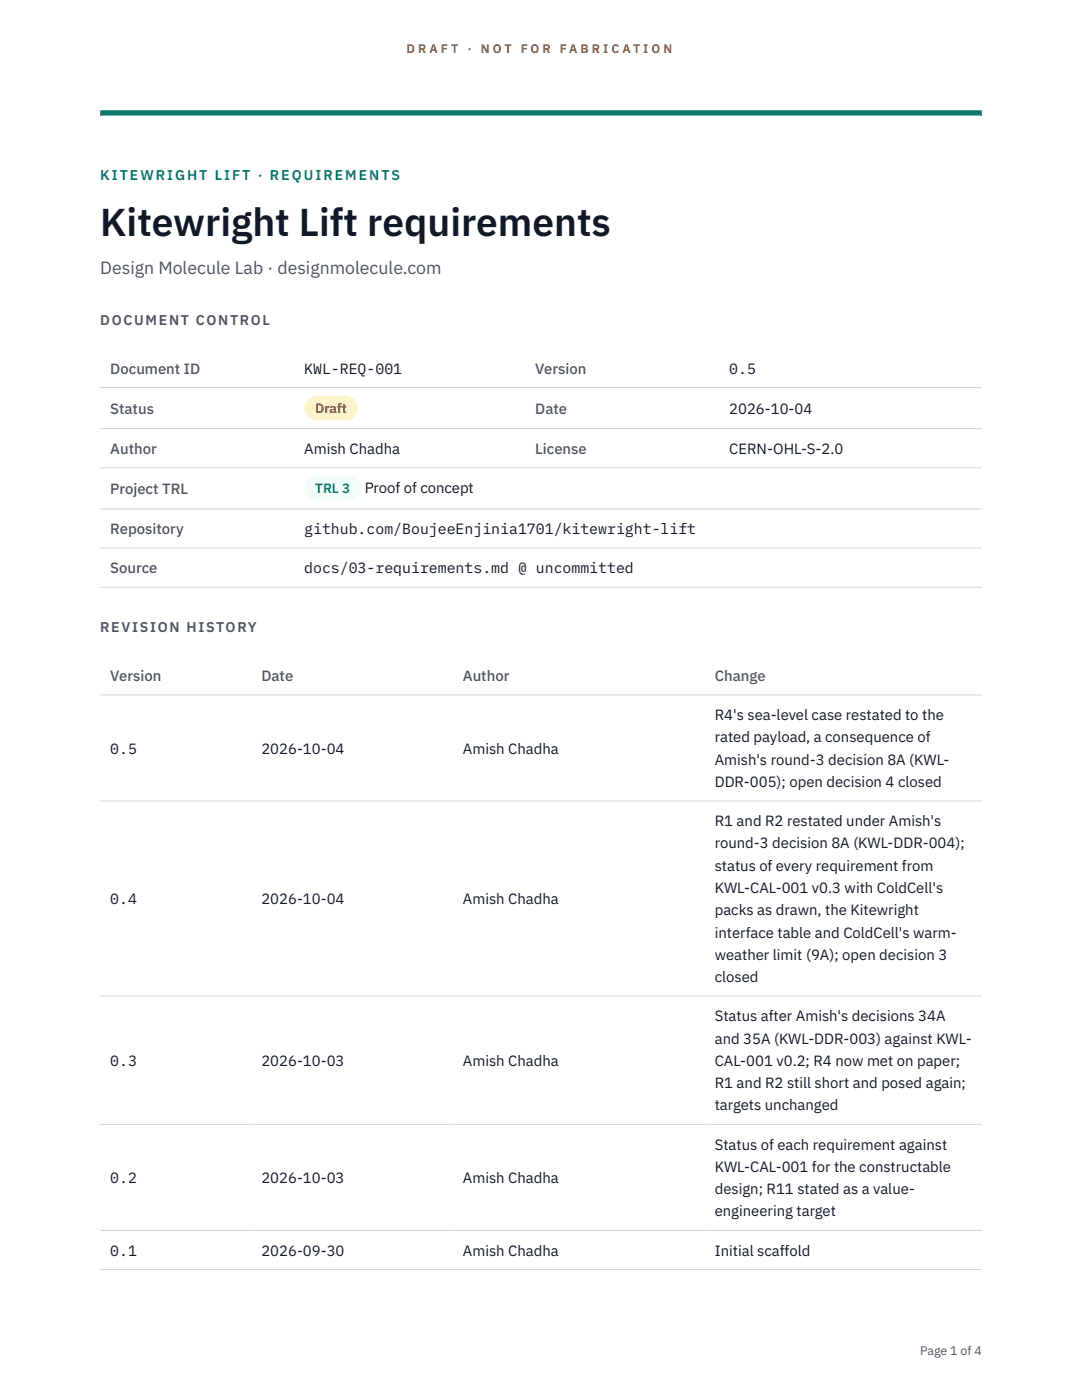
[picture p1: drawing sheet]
<svg xmlns="http://www.w3.org/2000/svg" width="216mm" height="279mm" viewBox="0 0 216 279" stroke-linecap="round" stroke-linejoin="round" font-family="sans-serif">
<defs><g id="words">
<text font-size="7.8" fill="#111827" x="20" y="47.1">Kitewright Lift requirements</text>
<text font-size="3.5" fill="#4b5563" x="20" y="54.6">Design Molecule Lab · designmolecule.com</text>
<g font-size="3" fill="#4b5563">
<text x="22" y="74.5">Document ID</text>
<text x="106.8" y="74.5">Version</text>
<text x="22" y="82.6">Status</text>
<text x="106.8" y="82.6">Date</text>
<text x="22" y="90.6">Author</text>
<text x="106.8" y="90.6">License</text>
<text x="22" y="98.6">Project TRL</text>
<text x="22" y="106.6">Repository</text>
<text x="22" y="114.4">Source</text>
<text x="22" y="135.9">Version</text>
<text x="52.2" y="135.9">Date</text>
<text x="92.4" y="135.9">Author</text>
<text x="142.6" y="135.9">Change</text>
</g>
<g font-size="3" fill="#111827">
<text x="60.7" y="74.5">KWL-REQ-001</text>
<text x="145.5" y="74.5">0.5</text>
<text x="145.5" y="82.6">2026-10-04</text>
<text x="60.7" y="90.6">Amish Chadha</text>
<text x="145.5" y="90.6">CERN-OHL-S-2.0</text>
<text x="72.8" y="98.5">Proof of concept</text>
<text x="60.7" y="106.6">github.com/BoujeeEnjinia1701/kitewright-lift</text>
<text x="60.7" y="114.4">docs/03-requirements.md @ uncommitted</text>
<text x="142.6" y="143.7">R4's sea-level case restated to the</text>
<text x="142.6" y="148.2">rated payload, a consequence of</text>
<text x="22" y="150.4">0.5</text>
<text x="52.2" y="150.4">2026-10-04</text>
<text x="92.4" y="150.4">Amish Chadha</text>
<text x="142.6" y="152.6">Amish's round-3 decision 8A (KWL-</text>
<text x="142.6" y="157.1">DDR-005); open decision 4 closed</text>
<text x="142.6" y="164.9">R1 and R2 restated under Amish's</text>
<text x="142.6" y="169.3">round-3 decision 8A (KWL-DDR-004);</text>
<text x="142.6" y="173.8">status of every requirement from</text>
<text x="142.6" y="178.2">KWL-CAL-001 v0.3 with ColdCell's</text>
<text x="22" y="180.4">0.4</text>
<text x="52.2" y="180.4">2026-10-04</text>
<text x="92.4" y="180.4">Amish Chadha</text>
<text x="142.6" y="182.7">packs as drawn, the Kitewright</text>
<text x="142.6" y="187.1">interface table and ColdCell's warm-</text>
<text x="142.6" y="191.5">weather limit (9A); open decision 3</text>
<text x="142.6" y="196">closed</text>
<text x="142.6" y="203.8">Status after Amish's decisions 34A</text>
<text x="142.6" y="208.3">and 35A (KWL-DDR-003) against KWL-</text>
<text x="22" y="212.7">0.3</text>
<text x="52.2" y="212.7">2026-10-03</text>
<text x="92.4" y="212.7">Amish Chadha</text>
<text x="142.6" y="212.7">CAL-001 v0.2; R4 now met on paper;</text>
<text x="142.6" y="217.1">R1 and R2 still short and posed again;</text>
<text x="142.6" y="221.6">targets unchanged</text>
<text x="142.6" y="229.4">Status of each requirement against</text>
<text x="142.6" y="233.9">KWL-CAL-001 for the constructable</text>
<text x="22" y="236.1">0.2</text>
<text x="52.2" y="236.1">2026-10-03</text>
<text x="92.4" y="236.1">Amish Chadha</text>
<text x="142.6" y="238.3">design; R11 stated as a value-</text>
<text x="142.6" y="242.7">engineering target</text>
<text x="22" y="250.6">0.1</text>
<text x="52.2" y="250.6">2026-09-30</text>
<text x="92.4" y="250.6">Amish Chadha</text>
<text x="142.6" y="250.6">Initial scaffold</text>
</g>
<text font-size="2.8" fill="#0f766e" x="20" y="36">KITEWRIGHT LIFT · REQUIREMENTS</text>
<g font-size="2.8" fill="#4b5563">
<text x="20" y="64.8">DOCUMENT CONTROL</text>
<text x="20" y="126.2">REVISION HISTORY</text>
</g>
<text font-size="2.7" fill="#92400e" x="62.9" y="82.5">Draft</text>
<text font-size="2.7" fill="#0f766e" x="62.9" y="98.5">TRL 3</text>
<g font-size="2.5" fill="#b45309">
<text x="81.1" y="10.5">D R A F T</text>
<text x="93.3" y="10.5">·</text>
<text x="95.9" y="10.5">N O T</text>
<text x="103.9" y="10.5">F O R</text>
<text x="111.7" y="10.5">F A B R I C A T I O N</text>
</g>
<text font-size="2.5" fill="#4b5563" x="183.6" y="270.3">Page 1 of 4</text>
</g></defs>
<path d="M20 23.1h175.9zM20 22h175.9v1.1h-175.9z" fill-rule="evenodd" fill="#0f766e"/>
<path d="M20 77.3h175.9M20 85.5h175.9M20 93.4h175.9M20 101.6h175.9M20 109.4h175.9M20 117.2h175.9M20 138.7h175.9M20 159.9h175.9M20 198.8h175.9M20 224.4h175.9M20 245.5h175.9M20 253.4h175.9" fill="none" stroke="#d1d5db" stroke-width=".2"/>
<path d="M60.7 79h10.7v4.9h-10.7z" fill="#fef3c7"/>
<path d="M60.7 95.1h11.4v4.8h-11.4z" fill="#f0fdfa"/>
<use href="#words"/>
</svg>
